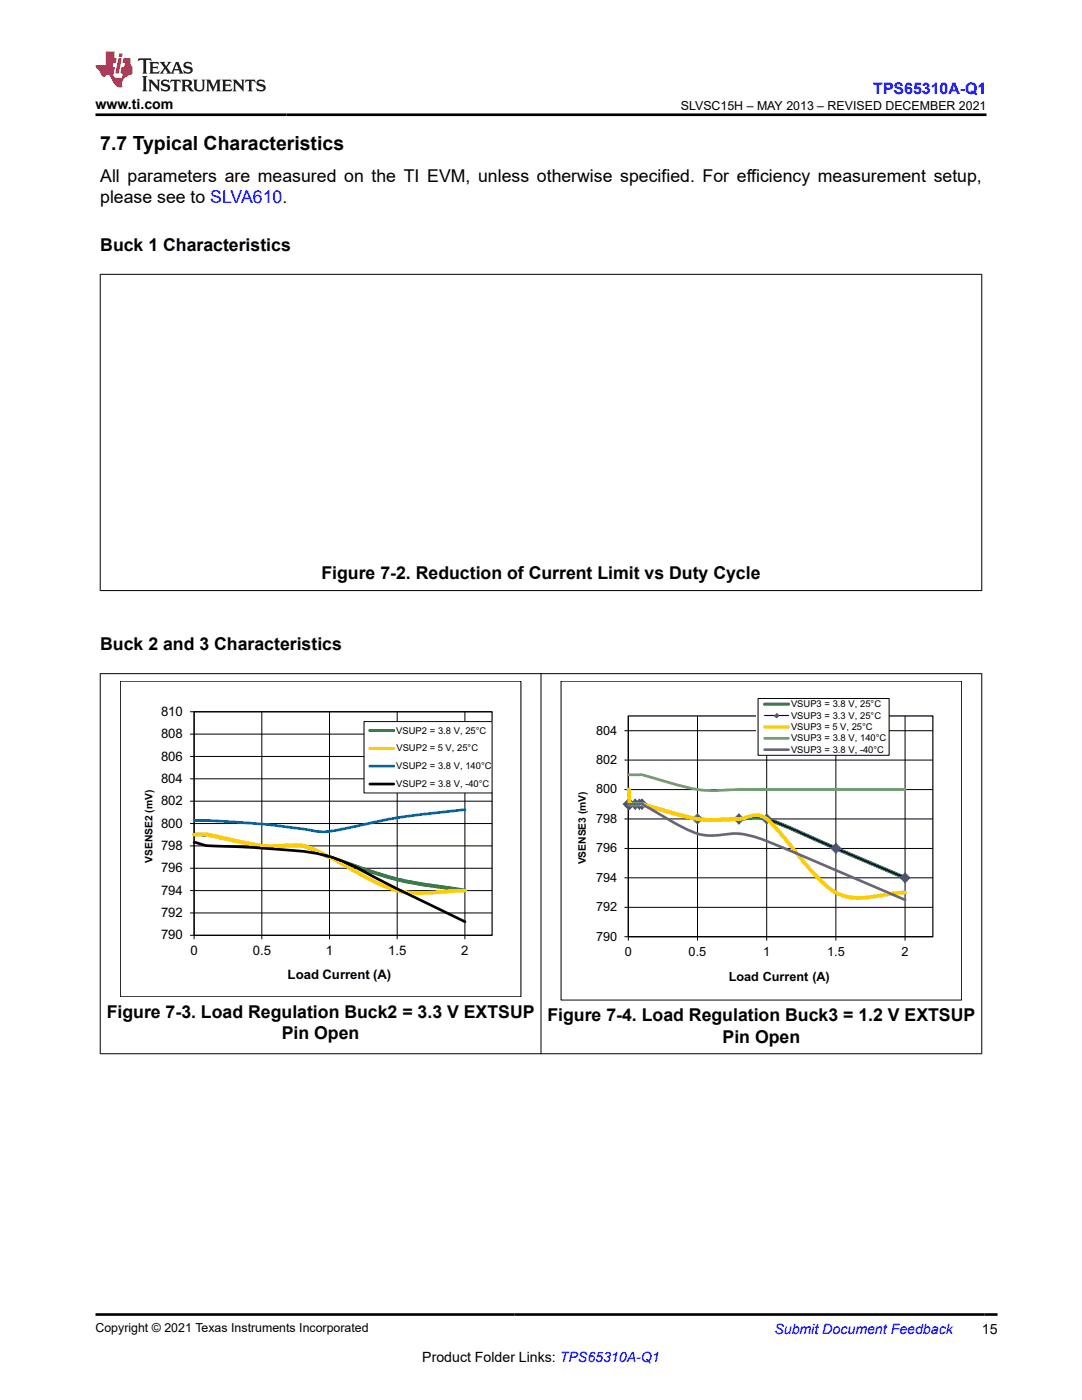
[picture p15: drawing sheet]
<svg xmlns="http://www.w3.org/2000/svg" width="216mm" height="279mm" viewBox="0 0 216 279" stroke-linecap="round" stroke-linejoin="round" font-family="sans-serif">
<defs><g id="words">
<text font-size="3.9" x="20" y="29.9">7.7 Typical Characteristics</text>
<g font-size="3.5">
<text x="20" y="36.4">All parameters are measured on the TI EVM, unless otherwise specified. For efficiency measurement setup,</text>
<text x="20" y="40.6">please see to SLVA610.</text>
<text x="20" y="50.1">Buck 1 Characteristics</text>
<text x="64.1" y="115.6">Figure 7-2. Reduction of Current Limit vs Duty Cycle</text>
<text x="20" y="129.8">Buck 2 and 3 Characteristics</text>
<text x="21.3" y="203.2">Figure 7-3. Load Regulation Buck2 = 3.3 V EXTSUP</text>
<text x="109.2" y="203.8">Figure 7-4. Load Regulation Buck3 = 1.2 V EXTSUP</text>
<text x="56.2" y="207.4">Pin Open</text>
<text x="144.2" y="208.1">Pin Open</text>
</g>
<text font-size="3.2" fill="#00f" x="174.3" y="18.7">TPS65310A-Q1</text>
<g font-size="2.8">
<text x="19" y="21.8">www.ti.com</text>
<text x="195.9" y="266.1">15</text>
<text x="84.3" y="271.7">Product Folder Links: TPS65310A-Q1</text>
</g>
<text font-size="2.8" fill="#00f" x="154.5" y="266.2">Submit Document Feedback</text>
<g font-size="2.6">
<text x="32.1" y="142.9">810</text>
<text x="32.1" y="147.3">808</text>
<text x="32.1" y="151.8">806</text>
<text x="32.1" y="160.7">802</text>
<text x="32.1" y="156.2">804</text>
<text x="32.1" y="165.2">800</text>
<text x="32.1" y="169.6">798</text>
<text x="32.1" y="178.6">794</text>
<text x="32.1" y="174.1">796</text>
<text x="32.1" y="183">792</text>
<text x="32.1" y="187.5">790</text>
<text x="38" y="190.6">0</text>
<text x="50.4" y="190.6">0.5</text>
<text x="65" y="190.6">1</text>
<text x="77.4" y="190.6">1.5</text>
<text x="92" y="190.6">2</text>
<text x="57.4" y="195.4">Load Current (A)</text>
</g>
<g font-size="2.5">
<text x="135.9" y="21.9">SLVSC15H – MAY 2013 – REVISED DECEMBER 2021</text>
<text x="118.9" y="146.6">804</text>
<text x="118.9" y="152.5">802</text>
<text x="118.9" y="158.4">800</text>
<text x="118.9" y="164.2">798</text>
<text x="118.9" y="170.1">796</text>
<text x="118.9" y="176">794</text>
<text x="118.9" y="181.9">792</text>
<text x="118.9" y="187.7">790</text>
<text x="124.7" y="190.8">0</text>
<text x="137.4" y="190.8">0.5</text>
<text x="152.3" y="190.8">1</text>
<text x="165" y="190.8">1.5</text>
<text x="179.9" y="190.8">2</text>
<text x="145.4" y="195.8">Load Current (A)</text>
<text x="19" y="265.9">Copyright © 2021 Texas Instruments Incorporated</text>
</g>
<g font-size="2.1">
<text x="30.4" y="172.2" transform="rotate(-90 30.4 172.2)">VSENSE2 (mV)</text>
<text x="116.9" y="172.5" transform="rotate(-90 116.9 172.5)">VSENSE3 (mV)</text>
</g>
<g font-size="1.9">
<text x="157.8" y="141.1">VSUP3 = 3.8 V, 25°C</text>
<text x="157.8" y="143.4">VSUP3 = 3.3 V, 25°C</text>
<text x="79.1" y="146.4">VSUP2 = 3.8 V, 25°C</text>
<text x="79.1" y="150">VSUP2 = 5 V, 25°C</text>
<text x="157.8" y="145.7">VSUP3 = 5 V, 25°C</text>
<text x="157.8" y="147.9">VSUP3 = 3.8 V, 140°C</text>
<text x="79.1" y="153.5">VSUP2 = 3.8 V, 140°C</text>
<text x="157.8" y="150.2">VSUP3 = 3.8 V, -40°C</text>
<text x="79.1" y="157.1">VSUP2 = 3.8 V, -40°C</text>
</g>
</g></defs>
<path d="M19.9 54.8h176.1M20 54.7v63.2M195.9 54.7v63.2M19.9 117.9h176.1" fill="none" stroke="#000" stroke-width=".2"/>
<path d="M38.7 142h59.5v44.7h-59.5z" fill="#fff"/>
<g fill="none" stroke="#000" stroke-width=".2">
<path d="M37.9 159.9h60.3M37.9 155.4h60.3M37.9 151h60.3M37.9 146.5h60.3M37.9 142h60.3M38.7 142v45.4M52.2 142v45.4M65.7 142v45.4M79.3 142v45.4M92.8 142v45.4M37.9 177.7h60.3M37.9 173.3h60.3"/>
<path d="M37.9 168.8h60.3M37.9 164.4h60.3M37.9 182.2h60.3M37.9 186.7h60.3"/>
</g>
<path d="M38.7 142h59.5v44.7h-59.5z" fill="none" stroke="#000" stroke-width=".24"/>
<path d="M38.7 166.6h2.2a25.8 25.8 0 0 1 5.5 1.1 30.3 30.3 0 0 0 12.4 1 9.4 9.4 0 0 1 5.2 1.6 124.4 124.4 0 0 0 17.5 5.7l11.3 1.7" fill="none" stroke="#007f00" stroke-width=".75"/>
<path d="M38.7 166.6a12.2 12.2 0 0 1 5.4 .5 42.7 42.7 0 0 0 11.2 1.8 15 15 0 0 1 6.9 .4l5.3 2.7a74.4 74.4 0 0 0 10.6 5.4 27.6 27.6 0 0 0 11.3 .5l3.4-.2" fill="none" stroke="#fc0" stroke-width=".75"/>
<path d="M92.8 161.6a154 154 0 0 0-25.3 4 14.6 14.6 0 0 1-7.2-.2 203 203 0 0 0-21.6-1.7" fill="none" stroke="#0070bf" stroke-width=".54"/>
<path d="M38.7 168.1l.8 .2a9.8 9.8 0 0 0 4.4 .6 235.2 235.2 0 0 1 18.4 1.3 36.3 36.3 0 0 1 12.5 4.9l4.5 2.3 13.5 6.5" fill="none" stroke="#000" stroke-width=".54"/>
<path d="M72.6 144h25.6v14.3h-25.6z" fill="#fff"/>
<path d="M24 135.9h79.9v63h-79.9zM72.6 144h25.6v14.3h-25.6z" fill="none" stroke="#000" stroke-width=".2"/>
<path d="M73.8 145.8h4.8" fill="none" stroke="#007f00" stroke-width=".6"/>
<path d="M73.8 149.4h4.8" fill="none" stroke="#fc0" stroke-width=".6"/>
<path d="M73.8 152.9h4.8" fill="none" stroke="#0070bf" stroke-width=".54"/>
<path d="M73.8 156.5h4.8" fill="none" stroke="#000" stroke-width=".54"/>
<path d="M125.4 142.9h60.7v44h-60.7z" fill="#fff"/>
<g fill="none" stroke="#000" stroke-width=".2">
<path d="M124.6 157.6h61.5M124.6 151.7h61.5M124.6 145.8h61.5M125.4 142.9v44.8M139.2 142.9v44.8M153 142.9v44.8M166.8 142.9v44.8M180.6 142.9v44.8M124.6 175.2h61.5M124.6 169.3h61.5M124.6 163.4h61.5M124.6 181.1h61.5"/>
<path d="M124.6 186.9h61.5"/>
</g>
<path d="M125.4 142.9h60.7v44h-60.7z" fill="none" stroke="#000" stroke-width=".24"/>
<path d="M125.4 160.5h2.7l3.4 1a35.3 35.3 0 0 0 11.7 2.1l4.9-.2a9.5 9.5 0 0 1 6.7 .7l25.8 11.1" fill="none" stroke="#007f00" stroke-width=".75"/>
<path d="M125.4 160.5h2.7l3.4 1a35.4 35.4 0 0 0 11.7 2.1l4.9-.2a9.5 9.5 0 0 1 6.7 .7l25.8 11.1" fill="none" stroke="#00007f" stroke-width=".24"/>
<path d="M124.4 160.5l1-1 1 1-1 1z" fill="#4472a5"/>
<path d="M124.4 160.5l1-1 1 1-1 1z" fill="none" stroke="#3f70a5" stroke-width=".2"/>
<path d="M124.5 160.5l1-1 1 1-1 1z" fill="#4472a5"/>
<path d="M124.5 160.5l1-1 1 1-1 1z" fill="none" stroke="#3f70a5" stroke-width=".2"/>
<path d="M124.6 160.5l1-1 1 1-1 1z" fill="#4472a5"/>
<path d="M124.6 160.5l1-1 1 1-1 1z" fill="none" stroke="#3f70a5" stroke-width=".2"/>
<path d="M124.6 160.5l1-1 1.1 1-1.1 1z" fill="#4472a5"/>
<path d="M124.6 160.5l1-1 1.1 1-1.1 1z" fill="none" stroke="#3f70a5" stroke-width=".2"/>
<path d="M125.7 160.5l1-1 1.1 1-1.1 1z" fill="#4472a5"/>
<path d="M125.7 160.5l1-1 1.1 1-1.1 1z" fill="none" stroke="#3f70a5" stroke-width=".2"/>
<path d="M126.6 160.5l1-1 1 1-1 1z" fill="#4472a5"/>
<path d="M126.6 160.5l1-1 1 1-1 1z" fill="none" stroke="#3f70a5" stroke-width=".2"/>
<path d="M127.1 160.5l1-1 1 1-1 1z" fill="#4472a5"/>
<path d="M127.1 160.5l1-1 1 1-1 1z" fill="none" stroke="#3f70a5" stroke-width=".2"/>
<path d="M138.2 163.4l1-1 1 1-1 1.1z" fill="#4472a5"/>
<path d="M138.2 163.4l1-1 1 1-1 1.1z" fill="none" stroke="#3f70a5" stroke-width=".2"/>
<path d="M146.4 163.4l1-1 1.1 1-1.1 1.1z" fill="#4472a5"/>
<path d="M146.4 163.4l1-1 1.1 1-1.1 1.1z" fill="none" stroke="#3f70a5" stroke-width=".2"/>
<path d="M152 163.4l1-1 1 1-1 1.1z" fill="#4472a5"/>
<path d="M152 163.4l1-1 1 1-1 1.1z" fill="none" stroke="#3f70a5" stroke-width=".2"/>
<path d="M165.8 169.3l1-1 1 1-1 1z" fill="#4472a5"/>
<path d="M165.8 169.3l1-1 1 1-1 1z" fill="none" stroke="#3f70a5" stroke-width=".2"/>
<path d="M179.6 175.2l1-1 1 1-1 1z" fill="#4472a5"/>
<path d="M179.6 175.2l1-1 1 1-1 1z" fill="none" stroke="#3f70a5" stroke-width=".2"/>
<path d="M125.4 157.6h.1l.1 2.9a9.8 9.8 0 0 1 4.9 .7l1 .3a35.4 35.4 0 0 0 11.7 2.1l3.5-.1a7.7 7.7 0 0 0 3.3-.7 3.6 3.6 0 0 1 3.7 1.3l2.6 2.9a85.3 85.3 0 0 0 8.5 9.7 10.2 10.2 0 0 0 8.9 2.3l4.6-.7 2.3-.2" fill="none" stroke="#fc0" stroke-width=".75"/>
<path d="M125.4 154.6h2.7l3.4 1a35.3 35.3 0 0 0 11.7 2.2l4.3-.2h33.1" fill="none" stroke="#86a349" stroke-width=".54"/>
<path d="M125.4 160.5l2.5-.1 1.6 .9a64.4 64.4 0 0 0 9.7 5.1 15 15 0 0 0 6.7 0 17.2 17.2 0 0 1 8.1 1.9l26.6 11.3" fill="none" stroke="#6d548c" stroke-width=".54"/>
<path d="M151 139.4h26.4v11.3h-26.4z" fill="#fff"/>
<path d="M151.3 139.4h26.1v11.3h-26.1z" fill="none" stroke="#000" stroke-width=".2"/>
<path d="M152.6 140.5h4.7" fill="none" stroke="#007f00" stroke-width=".6"/>
<path d="M152.6 142.8h4.7" fill="none" stroke="#00007f" stroke-width=".24"/>
<path d="M154.5 142.8l.4-.5 .5 .5-.5 .5z" fill="#4472a5"/>
<path d="M154.9 142.3l.5 .5-.5 .5-.4-.5" fill="none" stroke="#3f70a5" stroke-width=".2"/>
<path d="M152.6 145.1h4.7" fill="none" stroke="#fc0" stroke-width=".6"/>
<path d="M152.6 147.3h4.7" fill="none" stroke="#86a349" stroke-width=".54"/>
<path d="M152.6 149.6h4.7" fill="none" stroke="#6d548c" stroke-width=".54"/>
<path d="M19.9 134.4h176.1M20 134.4v76M107.9 134.4v76M112 135.9h79.9v63.7h-79.9zM195.9 134.4v76M19.9 210.3h176.1" fill="none" stroke="#000" stroke-width=".2"/>
<path d="M27.7 11.6l-.2 .6 .5-.2h.6v.1v2.2l-.2 .4h1l-.2-.4v-2.2v-.1h.5l.5 .2-.1-.6zM29.8 12.4l.2 .3v1.6l-.2 .4h1.9l.1-.6a1.08 1.08 0 0 1-1.3 .2v-.7h.6l.4 .2v-.7l-.4 .2h-.6v-.5l.2-.2a1 1 0 0 1 1 .3l-.1-.5zM31.8 12.4l1 1.1-1 1.2h.9l-.2-.2 .4-.8 .5 .8-.2 .2h1.6l-.2-.2 .1-.5h1l.1 .5-.1 .2h.9l-.2-.4-.8-1.9h-.5l-1 2.1-.8-1.1 .9-1h-.8l.2 .2-.5 .6-.3-.6 .1-.2zM35.2 12.8l.4 1h-.8zM36.8 12.5a.65 .65 0 0 0-.2 .7 .65 .65 0 0 0 .6 .5l.7 .1 .1 .3a.79 .79 0 0 1-.7 .4 .79 .79 0 0 1-.7-.5l.1 .7 .2-.1a.93 .93 0 0 0 1.1 0 .93 .93 0 0 0 .4-.9 1.46 1.46 0 0 0-1.2-.6l-.1-.3a1.09 1.09 0 0 1 1.2 .2l-.2-.6-.1 .1-.6-.2zM28.4 15.2l.2 .4v2.2l-.2 .4h1l-.2-.4v-2.2l.2-.4zM29.6 15.9l.2 .4v1.5l-.2 .4h.8l-.3-.4v-1.3l1.7 1.8v-2l.2-.4h-.8l.2 .2 .1 1.1-1.2-1.3zM32.3 16a.65 .65 0 0 0-.2 .8 .65 .65 0 0 0 .7 .4l.6 .2 .1 .2a.79 .79 0 0 1-.7 .4 .79 .79 0 0 1-.7-.5l.1 .7 .2-.1a.93 .93 0 0 0 1.1 .1 .93 .93 0 0 0 .4-1 1.46 1.46 0 0 0-1.2-.5l-.1-.4a1.09 1.09 0 0 1 1.2 .2l-.2-.6-.1 .1-.6-.1zM34.1 15.9l-.1 .6a.63 .63 0 0 1 .7-.3l.1 1.6-.3 .4h1l-.2-.4v-1.6a.66 .66 0 0 1 .8 .3l-.1-.6zM36.2 15.9l.2 .4v1.5l-.2 .4h.9l-.2-.2v-.7h.5l.1 .2a.79 .79 0 0 0 1.2 .6l-1-.9a.61 .61 0 0 0 .6-.6 .61 .61 0 0 0-.5-.7zM36.9 16.2h.2a.47 .47 0 0 1 .5 .1 .47 .47 0 0 1 .1 .5l-.2 .1-.6 .1zM38.5 15.9l.2 .2a2.27 2.27 0 0 0 .4 2 1.04 1.04 0 0 0 1.7-.7v-1.3l.2-.2h-.8l.2 .4v1.1a.6 .6 0 0 1-.6 .6 .6 .6 0 0 1-.6-.6v-1.1l.3-.4zM41.1 15.9l.2 .4v1.5l-.2 .4h.7l-.2-.4v-1.4l.9 1.9 .8-1.9v1.4l-.2 .4h1l-.3-.4v-1.5l.3-.4h-.8l-.7 1.5-.7-1.5zM44.3 15.9l.2 .4v1.5l-.2 .4h1.9l.1-.6a1.09 1.09 0 0 1-1.3 .2v-.7h.6l.4 .2v-.6l-.4 .2h-.6v-.6l.2-.1a1.01 1.01 0 0 1 1 .3l-.1-.6zM46.4 15.9l.3 .4v1.5l-.3 .4h.8l-.2-.4v-1.3l1.6 1.8v-2l.2-.4h-.7l.2 .2v1.1l-1.2-1.3zM49 15.9l-.1 .6a.63 .63 0 0 1 .8-.3v1.6l-.3 .4h1l-.2-.4v-1.6a.66 .66 0 0 1 .8 .3l-.1-.6zM51.4 16a.65 .65 0 0 0-.2 .8 .65 .65 0 0 0 .6 .4l.6 .2 .2 .2a.79 .79 0 0 1-.8 .4 .79 .79 0 0 1-.6-.5l.1 .7 .2-.1a.93 .93 0 0 0 1 .1 .93 .93 0 0 0 .5-1 1.46 1.46 0 0 0-1.3-.5l-.1-.4a1.09 1.09 0 0 1 1.3 .2l-.2-.6-.2 .1-.5-.1z" fill="#231f20"/>
<path d="M21.1 10.3v2.7h-2.1l.1 .4 .9 1a.95 .95 0 0 0 .9 .9 .59 .59 0 0 1 .6-.4 .59 .59 0 0 1 .5 .3l.4 .8a1.59 1.59 0 0 0 2.1 1.4 1.61 1.61 0 0 1 1-2.3l1-.3-.1-1.5a1.59 1.59 0 0 1-.4-1.7h-1.4l-.2 .9h.5l-.1 .9h-.5l-.2 .9v.3l.4 .1-.2 .9h-.6a.73 .73 0 0 1-1.1-.7l.3-1.5h-.5l.2-.9h.5l.2-.9h-.5v-1.3zM23.6 11.6l-.6 3.1h.7l.6-3.1zM23.8 10.7l-.1 .6h.7l.1-.6z" fill="#ed1c24"/>
<path d="M19 22.9h177.8M19.1 262.3h179.9" fill="none" stroke="#000" stroke-width=".53"/>
<use href="#words"/>
</svg>
